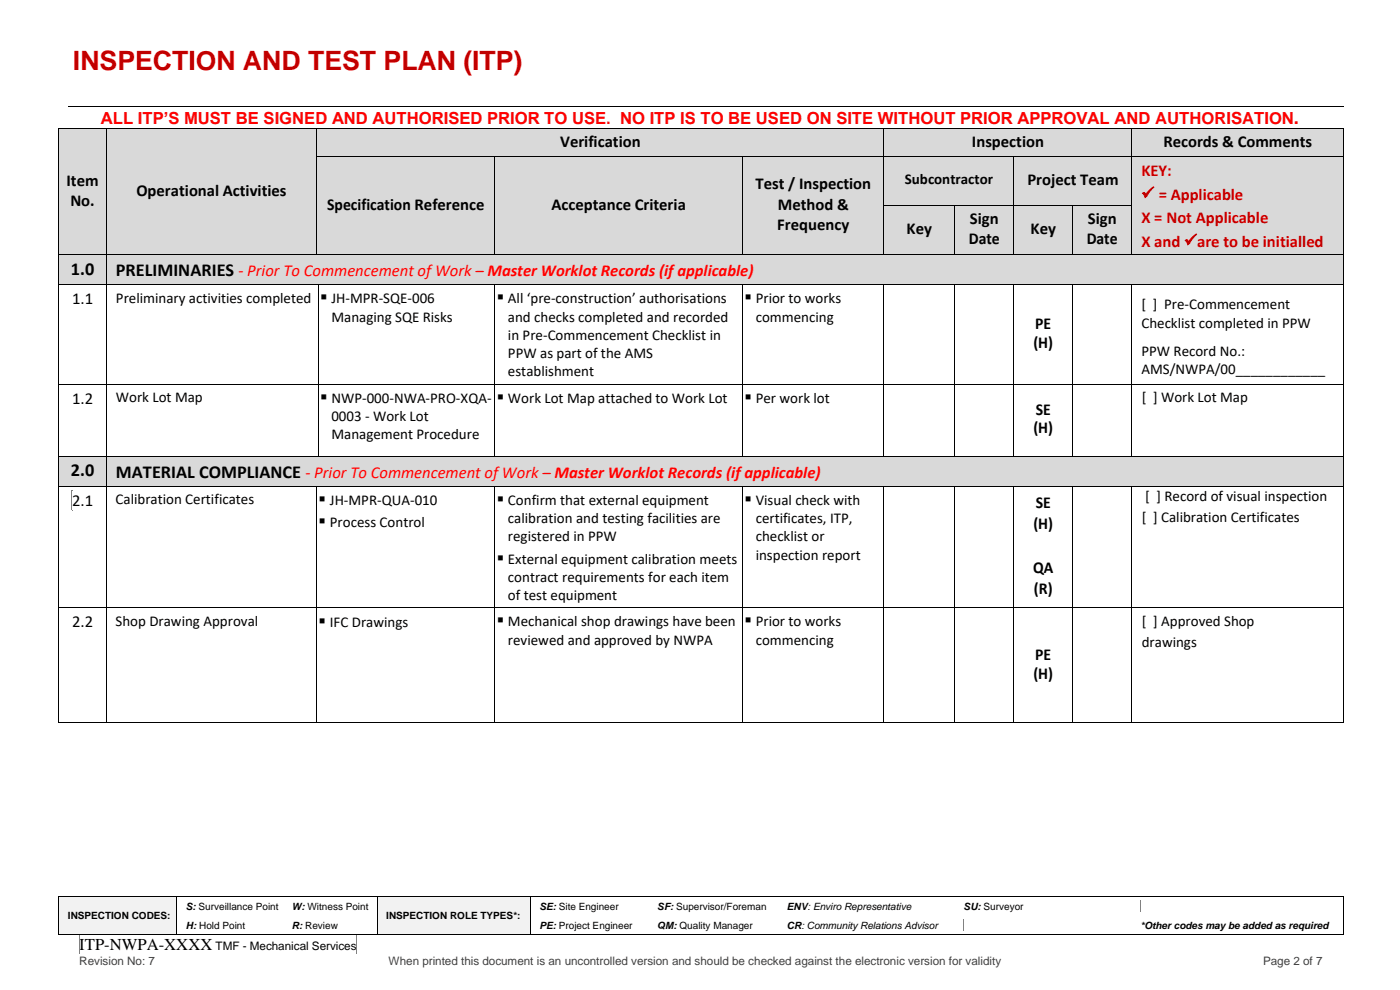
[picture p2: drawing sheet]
<svg xmlns="http://www.w3.org/2000/svg" width="297mm" height="210mm" viewBox="0 0 297 210" stroke-linecap="round" stroke-linejoin="round" font-family="sans-serif">
<defs><g id="words">
<text font-size="5.7" fill="#c00000" x="15.5" y="14.9">INSPECTION AND TEST PLAN (ITP)</text>
<g font-size="3.9">
<text x="15" y="58.2">1.0</text>
<text x="24.6" y="58.6">PRELIMINARIES - Prior To Commencement of Work – Master Worklot Records (if applicable)</text>
<text x="15" y="101">2.0</text>
<text x="24.6" y="101.3">MATERIAL COMPLIANCE - Prior To Commencement of Work – Master Worklot Records (if applicable)</text>
</g>
<text font-size="3.5" fill="#f00" x="21.4" y="26.4">ALL ITP’S MUST BE SIGNED AND AUTHORISED PRIOR TO USE. NO ITP IS TO BE USED ON SITE WITHOUT PRIOR APPROVAL AND AUTHORISATION.</text>
<g font-size="3.5">
<text x="118.8" y="31.1">Verification</text>
<text x="206.2" y="31.1">Inspection</text>
<text x="246.8" y="31.1">Records &amp; Comments</text>
<text x="14.1" y="39.4">Item</text>
<text x="28.9" y="41.6">Operational Activities</text>
<text x="160.3" y="40.2">Test / Inspection</text>
<text x="218" y="39.3">Project Team</text>
<text x="14.9" y="43.7">No.</text>
<text x="69.4" y="44.5">Specification Reference</text>
<text x="117" y="44.5">Acceptance Criteria</text>
<text x="165" y="44.5">Method &amp;</text>
<text x="205.8" y="47.5">Sign</text>
<text x="230.8" y="47.5">Sign</text>
<text x="164.9" y="48.8">Frequency</text>
<text x="192.3" y="49.7">Key</text>
<text x="205.5" y="51.8">Date</text>
<text x="218.6" y="49.7">Key</text>
<text x="230.5" y="51.8">Date</text>
<text x="15.3" y="64.6">1.1</text>
<text x="67.9" y="64.4">▪ JH-MPR-SQE-006</text>
<text x="105.4" y="64.4">▪ All ‘pre-construction’ authorisations</text>
<text x="157.9" y="64.4">▪ Prior to works</text>
<text x="219.6" y="69.8">PE</text>
<text x="219.2" y="73.7">(H)</text>
<text x="15.3" y="85.7">1.2</text>
<text x="67.9" y="85.5">▪ NWP-000-NWA-PRO-XQA-</text>
<text x="105.4" y="85.5">▪ Work Lot Map attached to Work Lot</text>
<text x="157.9" y="85.5">▪ Per work lot</text>
<text x="219.7" y="88">SE</text>
<text x="219.2" y="91.9">(H)</text>
<text x="15.3" y="107.3">2.1</text>
<text x="67.6" y="107.1">▪ JH-MPR-QUA-010</text>
<text x="105.4" y="107.1">▪ Confirm that external equipment</text>
<text x="157.9" y="107.1">▪ Visual check with</text>
<text x="219.7" y="107.7">SE</text>
<text x="67.6" y="111.8">▪ Process Control</text>
<text x="219.2" y="112.3">(H)</text>
<text x="105.4" y="119.6">▪ External equipment calibration meets</text>
<text x="219.2" y="121.5">QA</text>
<text x="219.3" y="126.1">(R)</text>
<text x="15.3" y="133.1">2.2</text>
<text x="67.6" y="132.9">▪ IFC Drawings</text>
<text x="105.4" y="132.9">▪ Mechanical shop drawings have been</text>
<text x="157.9" y="132.9">▪ Prior to works</text>
<text x="219.2" y="144">(H)</text>
<text x="219.6" y="140">PE</text>
<text x="16.8" y="201.6">ITP-NWPA-XXXX</text>
</g>
<g font-size="3.5" fill="#c00000">
<text x="242.1" y="37.3">KEY:</text>
<text x="242.1" y="42.3">✓ = Applicable</text>
<text x="242.1" y="47.4">X = Not Applicable</text>
<text x="242.1" y="52.4">X and ✓are to be initialled</text>
</g>
<g font-size="3.2">
<text x="192" y="39.1">Subcontractor</text>
<text x="24.6" y="64.2">Preliminary activities completed</text>
<text x="242.1" y="65.6">[ ] Pre-Commencement</text>
<text x="70.3" y="68.2">Managing SQE Risks</text>
<text x="107.8" y="68.2">and checks completed and recorded</text>
<text x="160.3" y="68.2">commencing</text>
<text x="242.1" y="69.5">Checklist completed in PPW</text>
<text x="107.8" y="72.1">in Pre-Commencement Checklist in</text>
<text x="107.8" y="76">PPW as part of the AMS</text>
<text x="242.1" y="75.5">PPW Record No.:</text>
<text x="107.8" y="79.8">establishment</text>
<text x="242.1" y="79.4">AMS/NWPA/00____________</text>
<text x="24.6" y="85.3">Work Lot Map</text>
<text x="70.3" y="89.3">0003 - Work Lot</text>
<text x="242.2" y="85.3">[ ] Work Lot Map</text>
<text x="70.3" y="93.2">Management Procedure</text>
<text x="24.5" y="106.9">Calibration Certificates</text>
<text x="242.9" y="106.2">[ ] Record of visual inspection</text>
<text x="107.8" y="110.9">calibration and testing facilities are</text>
<text x="160.3" y="110.9">certificates, ITP,</text>
<text x="242.2" y="110.8">[ ] Calibration Certificates</text>
<text x="107.8" y="114.8">registered in PPW</text>
<text x="160.3" y="114.8">checklist or</text>
<text x="160.3" y="118.7">inspection report</text>
<text x="107.8" y="123.4">contract requirements for each item</text>
<text x="107.8" y="127.3">of test equipment</text>
<text x="24.5" y="132.8">Shop Drawing Approval</text>
<text x="107.8" y="136.8">reviewed and approved by NWPA</text>
<text x="160.3" y="136.8">commencing</text>
<text x="242.2" y="132.8">[ ] Approved Shop</text>
<text x="242.2" y="137.3">drawings</text>
</g>
<text font-size="2.5" x="45.7" y="201.6">TMF - Mechanical Services</text>
<g font-size="2.5" fill="#404040">
<text x="16.8" y="204.7">Revision No: 7</text>
<text x="82.5" y="204.7">When printed this document is an uncontrolled version and should be checked against the electronic version for validity</text>
<text x="267.9" y="204.7">Page 2 of 7</text>
</g>
<g font-size="2.1">
<text x="14.4" y="195">INSPECTION CODES:</text>
<text x="39.4" y="193">S: Surveillance Point</text>
<text x="39.4" y="197">H: Hold Point</text>
<text x="61.9" y="193">W: Witness Point</text>
<text x="61.9" y="197">R: Review</text>
<text x="81.9" y="195">INSPECTION ROLE TYPES*:</text>
<text x="114.4" y="193">SE: Site Engineer</text>
<text x="114.4" y="197">PE: Project Engineer</text>
<text x="139.5" y="193">SF: Supervisor/Foreman</text>
<text x="139.5" y="197">QM: Quality Manager</text>
<text x="167" y="193">ENV: Enviro Representative</text>
<text x="167" y="197">CR: Community Relations Advisor</text>
<text x="204.4" y="193">SU: Surveyor</text>
<text x="242" y="197">*Other codes may be added as required</text>
</g>
</g></defs>
<path d="M14.4 22.7h270.7" fill="none" stroke="#000" stroke-width=".21"/>
<path d="M147.3 22.6h.2v.2h-.2z" fill-rule="evenodd" fill="#000"/>
<g fill="#f2f2f2">
<path d="M12.6 190.3h24.8v7.8h-24.8z" fill-rule="evenodd"/>
<path d="M14.4 193h21.2v2.4h-21.2z" fill-rule="evenodd"/>
<path d="M80.1 190.3h32.3v7.8h-32.3z" fill-rule="evenodd"/>
<path d="M81.9 192.3h28.7v3.8h-28.7z" fill-rule="evenodd"/>
</g>
<g fill="#7f7f7f">
<path d="M241.9 191h.1z" fill-rule="evenodd"/>
<path d="M241.9 193.4h.1z" fill-rule="evenodd"/>
</g>
<path d="M241.9 191v2.4" fill="none" stroke="#7f7f7f" stroke-width=".21"/>
<g fill="#000">
<path d="M12.4 190.1h.2v.1h-.2z" fill-rule="evenodd"/>
<path d="M12.4 190.1h.2v.1h-.2z" fill-rule="evenodd"/>
<path d="M37.4 190.1h.2v.1h-.2z" fill-rule="evenodd"/>
<path d="M60 190.1h.2v.1h-.2z" fill-rule="evenodd"/>
<path d="M80 190.1h.1v.1h-.1z" fill-rule="evenodd"/>
<path d="M112.4 190.1h.2v.1h-.2z" fill-rule="evenodd"/>
<path d="M137.5 190.1h.2v.1h-.2z" fill-rule="evenodd"/>
<path d="M165.1 190.1h.1v.1h-.1z" fill-rule="evenodd"/>
<path d="M202.5 190.1h.2v.1h-.2z" fill-rule="evenodd"/>
<path d="M240.1 190.1h.1v.1h-.1z" fill-rule="evenodd"/>
<path d="M285 190.1h.2v.1h-.2z" fill-rule="evenodd"/>
<path d="M285 190.1h.2v.1h-.2z" fill-rule="evenodd"/>
</g>
<g fill="none" stroke="#000" stroke-width=".21">
<path d="M12.5 190.2v3.9M12.6 190.2h24.8M37.5 190.2v3.9M37.6 190.2h22.4M60.2 190.2h19.8M80 190.2v3.9M80.1 190.2h32.3M112.5 190.2v3.9M112.6 190.2h24.9M137.7 190.2h27.4M165.2 190.2h37.3M202.7 190.2h37.4"/>
<path d="M240.2 190.2h44.8M285.1 190.2v3.9"/>
</g>
<g fill="#7f7f7f">
<path d="M204.4 195l.1 .1z" fill-rule="evenodd"/>
<path d="M204.4 197.4h.1z" fill-rule="evenodd"/>
</g>
<path d="M204.4 195.1v2.3" fill="none" stroke="#7f7f7f" stroke-width=".21"/>
<g fill="#000">
<path d="M12.4 194.1h.2v.2h-.2z" fill-rule="evenodd"/>
<path d="M12.4 198.1h.2v.2h-.2z" fill-rule="evenodd"/>
<path d="M12.4 198.1h.2v.2h-.2z" fill-rule="evenodd"/>
<path d="M37.4 194.1h.2v.2h-.2z" fill-rule="evenodd"/>
<path d="M37.4 198.1h.2v.2h-.2z" fill-rule="evenodd"/>
<path d="M60 198.1h.2v.2h-.2z" fill-rule="evenodd"/>
<path d="M80 194.1h.1v.2h-.1z" fill-rule="evenodd"/>
<path d="M80 198.1h.1v.2h-.1z" fill-rule="evenodd"/>
<path d="M112.4 194.1h.2v.2h-.2z" fill-rule="evenodd"/>
<path d="M112.4 198.1h.2v.2h-.2z" fill-rule="evenodd"/>
<path d="M137.5 198.1h.2v.2h-.2z" fill-rule="evenodd"/>
<path d="M165.1 198.1h.1v.2h-.1z" fill-rule="evenodd"/>
<path d="M202.5 198.1h.2v.2h-.2z" fill-rule="evenodd"/>
<path d="M240.1 198.1h.1v.2h-.1z" fill-rule="evenodd"/>
<path d="M285 194.1h.2v.2h-.2z" fill-rule="evenodd"/>
<path d="M285 198.1h.2v.2h-.2z" fill-rule="evenodd"/>
<path d="M285 198.1h.2v.2h-.2z" fill-rule="evenodd"/>
</g>
<g fill="none" stroke="#000" stroke-width=".21">
<path d="M12.5 194.3v3.8M12.6 198.2h24.8M37.5 194.3v3.8M37.6 198.2h22.4M60.2 198.2h19.8M80 194.3v3.8M80.1 198.2h32.3M112.5 194.3v3.8M112.6 198.2h24.9M137.7 198.2h27.4M165.2 198.2h37.3M202.7 198.2h37.4"/>
<path d="M240.2 198.2h44.8M285.1 194.3v3.8"/>
</g>
<g fill="#7f7f7f">
<path d="M16.8 198.3l.1 .1z" fill-rule="evenodd"/>
<path d="M16.8 202.3l.1 .1z" fill-rule="evenodd"/>
</g>
<path d="M16.8 198.4v3.9" fill="none" stroke="#7f7f7f" stroke-width=".21"/>
<g fill="#7f7f7f">
<path d="M75.6 198.3l.1 .1z" fill-rule="evenodd"/>
<path d="M75.6 202.3l.1 .1z" fill-rule="evenodd"/>
</g>
<path d="M75.6 198.4v3.9" fill="none" stroke="#7f7f7f" stroke-width=".21"/>
<g fill="#d9d9d9">
<path d="M12.6 27.4h9.8v26.6h-9.8z" fill-rule="evenodd"/>
<path d="M12.6 36.1h9.8v4.3h-9.8z" fill-rule="evenodd"/>
<path d="M12.6 40.4h9.8v5h-9.8z" fill-rule="evenodd"/>
<path d="M22.6 27.4h44.5v26.6h-44.5z" fill-rule="evenodd"/>
<path d="M22.6 38.2h44.5v5h-44.5z" fill-rule="evenodd"/>
<path d="M67.3 27.4h120.1v5.7h-120.1z" fill-rule="evenodd"/>
<path d="M67.3 27.7h120.1v5.1h-120.1z" fill-rule="evenodd"/>
<path d="M187.6 27.4h52.5v5.7h-52.5z" fill-rule="evenodd"/>
<path d="M187.6 27.7h52.5v5.1h-52.5z" fill-rule="evenodd"/>
<path d="M240.2 27.4h44.8v5.7h-44.8z" fill-rule="evenodd"/>
<path d="M240.2 27.7h44.8v5.1h-44.8z" fill-rule="evenodd"/>
</g>
<g fill="#000">
<path d="M12.4 27.2h.2v.2h-.2z" fill-rule="evenodd"/>
<path d="M12.4 27.2h.2v.2h-.2z" fill-rule="evenodd"/>
<path d="M22.4 27.2h.2v.2h-.2z" fill-rule="evenodd"/>
<path d="M67.1 27.2h.2v.2h-.2z" fill-rule="evenodd"/>
<path d="M187.4 27.2h.2v.2h-.2z" fill-rule="evenodd"/>
<path d="M240.1 27.2h.1v.2h-.1z" fill-rule="evenodd"/>
<path d="M285 27.2h.2v.2h-.2z" fill-rule="evenodd"/>
<path d="M285 27.2h.2v.2h-.2z" fill-rule="evenodd"/>
</g>
<path d="M12.5 27.4v5.7M12.6 27.3h9.8M22.5 27.4v5.7M22.6 27.3h44.5M67.2 27.4v5.7M67.3 27.3h120.1M187.5 27.4v5.7M187.6 27.3h52.5M240.1 27.4v5.7M240.2 27.3h44.8M285.1 27.4v5.7" fill="none" stroke="#000" stroke-width=".21"/>
<g fill="#d9d9d9">
<path d="M67.3 33.3h37.6v20.7h-37.6z" fill-rule="evenodd"/>
<path d="M67.3 41.1h37.6v5.1h-37.6z" fill-rule="evenodd"/>
<path d="M105.1 33.3h52.4v20.7h-52.4z" fill-rule="evenodd"/>
<path d="M105.1 41.1h52.4v5.1h-52.4z" fill-rule="evenodd"/>
<path d="M157.6 33.3h29.8v20.7h-29.8z" fill-rule="evenodd"/>
<path d="M157.6 36.8h29.8v4.3h-29.8z" fill-rule="evenodd"/>
<path d="M157.6 41.1h29.8v4.4h-29.8z" fill-rule="evenodd"/>
<path d="M157.6 45.5h29.8v4.9h-29.8z" fill-rule="evenodd"/>
<path d="M187.6 33.3h27.4v10.2h-27.4z" fill-rule="evenodd"/>
<path d="M187.6 36.1h27.4v4.6h-27.4z" fill-rule="evenodd"/>
<path d="M215.2 33.3h24.9v10.2h-24.9z" fill-rule="evenodd"/>
<path d="M215.2 35.9h24.9v5h-24.9z" fill-rule="evenodd"/>
<path d="M240.2 33.3h44.8v20.7h-44.8z" fill-rule="evenodd"/>
<path d="M240.2 33.3h44.8v5.7h-44.8z" fill-rule="evenodd"/>
<path d="M240.2 39h44.8v5h-44.8z" fill-rule="evenodd"/>
<path d="M240.2 44h44.8v5h-44.8z" fill-rule="evenodd"/>
<path d="M240.2 49h44.8v5h-44.8z" fill-rule="evenodd"/>
</g>
<g fill="#000">
<path d="M12.4 33.1h.2v.2h-.2z" fill-rule="evenodd"/>
<path d="M22.4 33.1h.2v.2h-.2z" fill-rule="evenodd"/>
<path d="M67.1 33.1h.2v.2h-.2z" fill-rule="evenodd"/>
<path d="M104.9 33.1h.2v.2h-.2z" fill-rule="evenodd"/>
<path d="M157.5 33.1h.1v.2h-.1z" fill-rule="evenodd"/>
<path d="M187.4 33.1h.2v.2h-.2z" fill-rule="evenodd"/>
<path d="M215 33.1h.2v.2h-.2z" fill-rule="evenodd"/>
<path d="M240.1 33.1h.1v.2h-.1z" fill-rule="evenodd"/>
<path d="M285 33.1h.2v.2h-.2z" fill-rule="evenodd"/>
</g>
<g fill="none" stroke="#000" stroke-width=".21">
<path d="M12.5 33.3v10.2M22.5 33.3v10.2M67.2 33.3v10.2M67.3 33.2h37.6M105 33.3v10.2M105.1 33.2h52.4M157.5 33.3v10.2M157.6 33.2h29.8M187.5 33.3v10.2M187.6 33.2h27.4M215.1 33.3v10.2M215.2 33.2h24.9"/>
<path d="M240.1 33.3v10.2M240.2 33.2h44.8M285.1 33.3v10.2"/>
</g>
<g fill="#d9d9d9">
<path d="M187.6 43.7h14.9v10.3h-14.9z" fill-rule="evenodd"/>
<path d="M187.6 46.3h14.9v5h-14.9z" fill-rule="evenodd"/>
<path d="M202.6 43.7h12.4v10.3h-12.4z" fill-rule="evenodd"/>
<path d="M202.6 44.2h12.4v4.3h-12.4z" fill-rule="evenodd"/>
<path d="M202.6 48.5h12.4v5h-12.4z" fill-rule="evenodd"/>
<path d="M215.2 43.7h12.3v10.3h-12.3z" fill-rule="evenodd"/>
<path d="M215.2 46.3h12.3v5h-12.3z" fill-rule="evenodd"/>
<path d="M227.6 43.7h12.5v10.3h-12.5z" fill-rule="evenodd"/>
<path d="M227.6 44.2h12.5v4.3h-12.5z" fill-rule="evenodd"/>
<path d="M227.6 48.5h12.5v5h-12.5z" fill-rule="evenodd"/>
</g>
<g fill="#000">
<path d="M12.4 43.5h.2v.2h-.2z" fill-rule="evenodd"/>
<path d="M22.4 43.5h.2v.2h-.2z" fill-rule="evenodd"/>
<path d="M67.1 43.5h.2v.2h-.2z" fill-rule="evenodd"/>
<path d="M104.9 43.5h.2v.2h-.2z" fill-rule="evenodd"/>
<path d="M157.5 43.5h.1v.2h-.1z" fill-rule="evenodd"/>
<path d="M187.4 43.5h.2v.2h-.2z" fill-rule="evenodd"/>
<path d="M202.5 43.5h.1v.2h-.1z" fill-rule="evenodd"/>
<path d="M215 43.5h.2v.2h-.2z" fill-rule="evenodd"/>
<path d="M227.5 43.5h.1v.2h-.1z" fill-rule="evenodd"/>
<path d="M240.1 43.5h.1v.2h-.1z" fill-rule="evenodd"/>
<path d="M285 43.5h.2v.2h-.2z" fill-rule="evenodd"/>
</g>
<g fill="none" stroke="#000" stroke-width=".21">
<path d="M12.5 43.7v10.3M22.5 43.7v10.3M67.2 43.7v10.3M105 43.7v10.3M157.5 43.7v10.3M187.5 43.7v10.3M187.6 43.6h14.9M202.5 43.7v10.3M202.6 43.6h12.4M215.1 43.7v10.3M215.2 43.6h12.3M227.6 43.7v10.3"/>
<path d="M227.6 43.6h12.5M240.1 43.7v10.3M285.1 43.7v10.3"/>
</g>
<g fill="#d9d9d9">
<path d="M12.6 54.2h9.8v6.1h-9.8z" fill-rule="evenodd"/>
<path d="M12.6 54.5h9.8v5.5h-9.8z" fill-rule="evenodd"/>
<path d="M22.6 54.2h262.4v6.1h-262.4z" fill-rule="evenodd"/>
<path d="M22.6 54.2h262.4v6.1h-262.4z" fill-rule="evenodd"/>
</g>
<g fill="#000">
<path d="M12.4 54h.2v.2h-.2z" fill-rule="evenodd"/>
<path d="M22.4 54h.2v.2h-.2z" fill-rule="evenodd"/>
<path d="M67.1 54h.2v.2h-.2z" fill-rule="evenodd"/>
<path d="M104.9 54h.2v.2h-.2z" fill-rule="evenodd"/>
<path d="M157.5 54h.1v.2h-.1z" fill-rule="evenodd"/>
<path d="M187.4 54h.2v.2h-.2z" fill-rule="evenodd"/>
<path d="M202.5 54h.1v.2h-.1z" fill-rule="evenodd"/>
<path d="M215 54h.2v.2h-.2z" fill-rule="evenodd"/>
<path d="M227.5 54h.1v.2h-.1z" fill-rule="evenodd"/>
<path d="M240.1 54h.1v.2h-.1z" fill-rule="evenodd"/>
<path d="M285 54h.2v.2h-.2z" fill-rule="evenodd"/>
<path d="M12.4 60.3h.2v.2h-.2z" fill-rule="evenodd"/>
<path d="M22.4 60.3h.2v.2h-.2z" fill-rule="evenodd"/>
<path d="M67.4 60.3h.2v.2h-.2z" fill-rule="evenodd"/>
<path d="M104.9 60.3h.2v.2h-.2z" fill-rule="evenodd"/>
<path d="M157.5 60.3h.1v.2h-.1z" fill-rule="evenodd"/>
<path d="M187.4 60.3h.2v.2h-.2z" fill-rule="evenodd"/>
<path d="M202.5 60.3h.1v.2h-.1z" fill-rule="evenodd"/>
<path d="M215 60.3h.2v.2h-.2z" fill-rule="evenodd"/>
<path d="M227.5 60.3h.1v.2h-.1z" fill-rule="evenodd"/>
<path d="M240.1 60.3h.1v.2h-.1z" fill-rule="evenodd"/>
<path d="M285 60.3h.2v.2h-.2z" fill-rule="evenodd"/>
<path d="M12.4 81.4h.2v.2h-.2z" fill-rule="evenodd"/>
<path d="M22.4 81.4h.2v.2h-.2z" fill-rule="evenodd"/>
<path d="M67.4 81.4h.2v.2h-.2z" fill-rule="evenodd"/>
<path d="M104.9 81.4h.2v.2h-.2z" fill-rule="evenodd"/>
<path d="M157.5 81.4h.1v.2h-.1z" fill-rule="evenodd"/>
<path d="M187.4 81.4h.2v.2h-.2z" fill-rule="evenodd"/>
<path d="M202.5 81.4h.1v.2h-.1z" fill-rule="evenodd"/>
<path d="M215 81.4h.2v.2h-.2z" fill-rule="evenodd"/>
<path d="M227.5 81.4h.1v.2h-.1z" fill-rule="evenodd"/>
<path d="M240.1 81.4h.1v.2h-.1z" fill-rule="evenodd"/>
<path d="M285 81.4h.2v.2h-.2z" fill-rule="evenodd"/>
</g>
<g fill="none" stroke="#000" stroke-width=".21">
<path d="M12.5 54.2v6.1M12.6 54.1h9.8M22.5 54.2v6.1M22.6 54.1h44.5M67.3 54.1h37.6M105.1 54.1h52.4M157.6 54.1h29.8M187.6 54.1h14.9M202.6 54.1h12.4M215.2 54.1h12.3M227.6 54.1h12.5M240.2 54.1h44.8"/>
<path d="M285.1 54.2v6.1M12.5 60.5v20.9M12.6 60.4h9.8M22.5 60.5v20.9M22.6 60.4h44.8M67.5 60.5v20.9M67.6 60.4h37.3M105 60.5v20.9M105.1 60.4h52.4M157.5 60.5v20.9M157.6 60.4h29.8M187.5 60.5v20.9"/>
<path d="M187.6 60.4h14.9M202.5 60.5v20.9M202.6 60.4h12.4M215.1 60.5v20.9M215.2 60.4h12.3M227.6 60.5v20.9M227.6 60.4h12.5M240.1 60.5v20.9M240.2 60.4h44.8M285.1 60.5v20.9M12.5 81.6v15.1M12.6 81.5h9.8"/>
<path d="M22.5 81.6v15.1M22.6 81.5h44.8M67.5 81.6v15.1M67.6 81.5h37.3M105 81.6v15.1M105.1 81.5h52.4M157.5 81.6v15.1M157.6 81.5h29.8M187.5 81.6v15.1M187.6 81.5h14.9M202.5 81.6v15.1M202.6 81.5h12.4"/>
<path d="M215.1 81.6v15.1M215.2 81.5h12.3M227.6 81.6v15.1M227.6 81.5h12.5M240.1 81.6v15.1M240.2 81.5h44.8M285.1 81.6v15.1"/>
</g>
<g fill="#d9d9d9">
<path d="M12.6 96.9h9.8v6.1h-9.8z" fill-rule="evenodd"/>
<path d="M12.6 97.3h9.8v5.4h-9.8z" fill-rule="evenodd"/>
<path d="M22.6 96.9h262.4v6.1h-262.4z" fill-rule="evenodd"/>
<path d="M22.6 96.9h262.4v6.1h-262.4z" fill-rule="evenodd"/>
</g>
<g fill="#000">
<path d="M12.4 96.7h.2v.2h-.2z" fill-rule="evenodd"/>
<path d="M22.4 96.7h.2v.2h-.2z" fill-rule="evenodd"/>
<path d="M67.4 96.7h.2v.2h-.2z" fill-rule="evenodd"/>
<path d="M104.9 96.7h.2v.2h-.2z" fill-rule="evenodd"/>
<path d="M157.5 96.7h.1v.2h-.1z" fill-rule="evenodd"/>
<path d="M187.4 96.7h.2v.2h-.2z" fill-rule="evenodd"/>
<path d="M202.5 96.7h.1v.2h-.1z" fill-rule="evenodd"/>
<path d="M215 96.7h.2v.2h-.2z" fill-rule="evenodd"/>
<path d="M227.5 96.7h.1v.2h-.1z" fill-rule="evenodd"/>
<path d="M240.1 96.7h.1v.2h-.1z" fill-rule="evenodd"/>
<path d="M285 96.7h.2v.2h-.2z" fill-rule="evenodd"/>
</g>
<g fill="none" stroke="#000" stroke-width=".21">
<path d="M12.5 96.9v6.1M12.6 96.8h9.8M22.5 96.9v6.1M22.6 96.8h44.8M67.6 96.8h37.3M105.1 96.8h52.4M157.6 96.8h29.8M187.6 96.8h14.9M202.6 96.8h12.4M215.2 96.8h12.3M227.6 96.8h12.5M240.2 96.8h44.8"/>
<path d="M285.1 96.9v6.1"/>
</g>
<g fill="#7f7f7f">
<path d="M15.2 103.9l.1 .1z" fill-rule="evenodd"/>
<path d="M15.2 108.2h.1z" fill-rule="evenodd"/>
</g>
<path d="M15.3 104v4.2" fill="none" stroke="#7f7f7f" stroke-width=".21"/>
<g fill="#000">
<path d="M12.4 103h.2v.2h-.2z" fill-rule="evenodd"/>
<path d="M22.4 103h.2v.2h-.2z" fill-rule="evenodd"/>
<path d="M67.1 103h.2v.2h-.2z" fill-rule="evenodd"/>
<path d="M104.9 103h.2v.2h-.2z" fill-rule="evenodd"/>
<path d="M157.5 103h.1v.2h-.1z" fill-rule="evenodd"/>
<path d="M187.4 103h.2v.2h-.2z" fill-rule="evenodd"/>
<path d="M202.5 103h.1v.2h-.1z" fill-rule="evenodd"/>
<path d="M215 103h.2v.2h-.2z" fill-rule="evenodd"/>
<path d="M227.5 103h.1v.2h-.1z" fill-rule="evenodd"/>
<path d="M240.1 103h.1v.2h-.1z" fill-rule="evenodd"/>
<path d="M285 103h.2v.2h-.2z" fill-rule="evenodd"/>
<path d="M12.4 128.9h.2v.1h-.2z" fill-rule="evenodd"/>
<path d="M22.4 128.9h.2v.1h-.2z" fill-rule="evenodd"/>
<path d="M67.1 128.9h.2v.1h-.2z" fill-rule="evenodd"/>
<path d="M104.9 128.9h.2v.1h-.2z" fill-rule="evenodd"/>
<path d="M157.5 128.9h.1v.1h-.1z" fill-rule="evenodd"/>
<path d="M187.4 128.9h.2v.1h-.2z" fill-rule="evenodd"/>
<path d="M202.5 128.9h.1v.1h-.1z" fill-rule="evenodd"/>
<path d="M215 128.9h.2v.1h-.2z" fill-rule="evenodd"/>
<path d="M227.5 128.9h.1v.1h-.1z" fill-rule="evenodd"/>
<path d="M240.1 128.9h.1v.1h-.1z" fill-rule="evenodd"/>
<path d="M285 128.9h.2v.1h-.2z" fill-rule="evenodd"/>
<path d="M12.4 153.3h.2v.2h-.2z" fill-rule="evenodd"/>
<path d="M12.4 153.3h.2v.2h-.2z" fill-rule="evenodd"/>
<path d="M22.4 153.3h.2v.2h-.2z" fill-rule="evenodd"/>
<path d="M67.1 153.3h.2v.2h-.2z" fill-rule="evenodd"/>
<path d="M104.9 153.3h.2v.2h-.2z" fill-rule="evenodd"/>
<path d="M157.5 153.3h.1v.2h-.1z" fill-rule="evenodd"/>
<path d="M187.4 153.3h.2v.2h-.2z" fill-rule="evenodd"/>
<path d="M202.5 153.3h.1v.2h-.1z" fill-rule="evenodd"/>
<path d="M215 153.3h.2v.2h-.2z" fill-rule="evenodd"/>
<path d="M227.5 153.3h.1v.2h-.1z" fill-rule="evenodd"/>
<path d="M240.1 153.3h.1v.2h-.1z" fill-rule="evenodd"/>
<path d="M285 153.3h.2v.2h-.2z" fill-rule="evenodd"/>
<path d="M285 153.3h.2v.2h-.2z" fill-rule="evenodd"/>
</g>
<g fill="none" stroke="#000" stroke-width=".21">
<path d="M12.5 103.2v25.7M12.6 103.1h9.8M22.5 103.2v25.7M22.6 103.1h44.5M67.2 103.2v25.7M67.3 103.1h37.6M105 103.2v25.7M105.1 103.1h52.4M157.5 103.2v25.7M157.6 103.1h29.8M187.5 103.2v25.7M187.6 103.1h14.9"/>
<path d="M202.5 103.2v25.7M202.6 103.1h12.4M215.1 103.2v25.7M215.2 103.1h12.3M227.6 103.2v25.7M227.6 103.1h12.5M240.1 103.2v25.7M240.2 103.1h44.8M285.1 103.2v25.7M12.5 129v24.3M12.6 128.9h9.8M22.5 129v24.3"/>
<path d="M22.6 128.9h44.5M67.2 129v24.3M67.3 128.9h37.6M105 129v24.3M105.1 128.9h52.4M157.5 129v24.3M157.6 128.9h29.8M187.5 129v24.3M187.6 128.9h14.9M202.5 129v24.3M202.6 128.9h12.4M215.1 129v24.3"/>
<path d="M215.2 128.9h12.3M227.6 129v24.3M227.6 128.9h12.5M240.1 129v24.3M240.2 128.9h44.8M285.1 129v24.3M12.6 153.4h9.8M22.6 153.4h44.5M67.3 153.4h37.6M105.1 153.4h52.4M157.6 153.4h29.8M187.6 153.4h14.9"/>
<path d="M202.6 153.4h12.4M215.2 153.4h12.3M227.6 153.4h12.5M240.2 153.4h44.8"/>
</g>
<use href="#words"/>
</svg>
